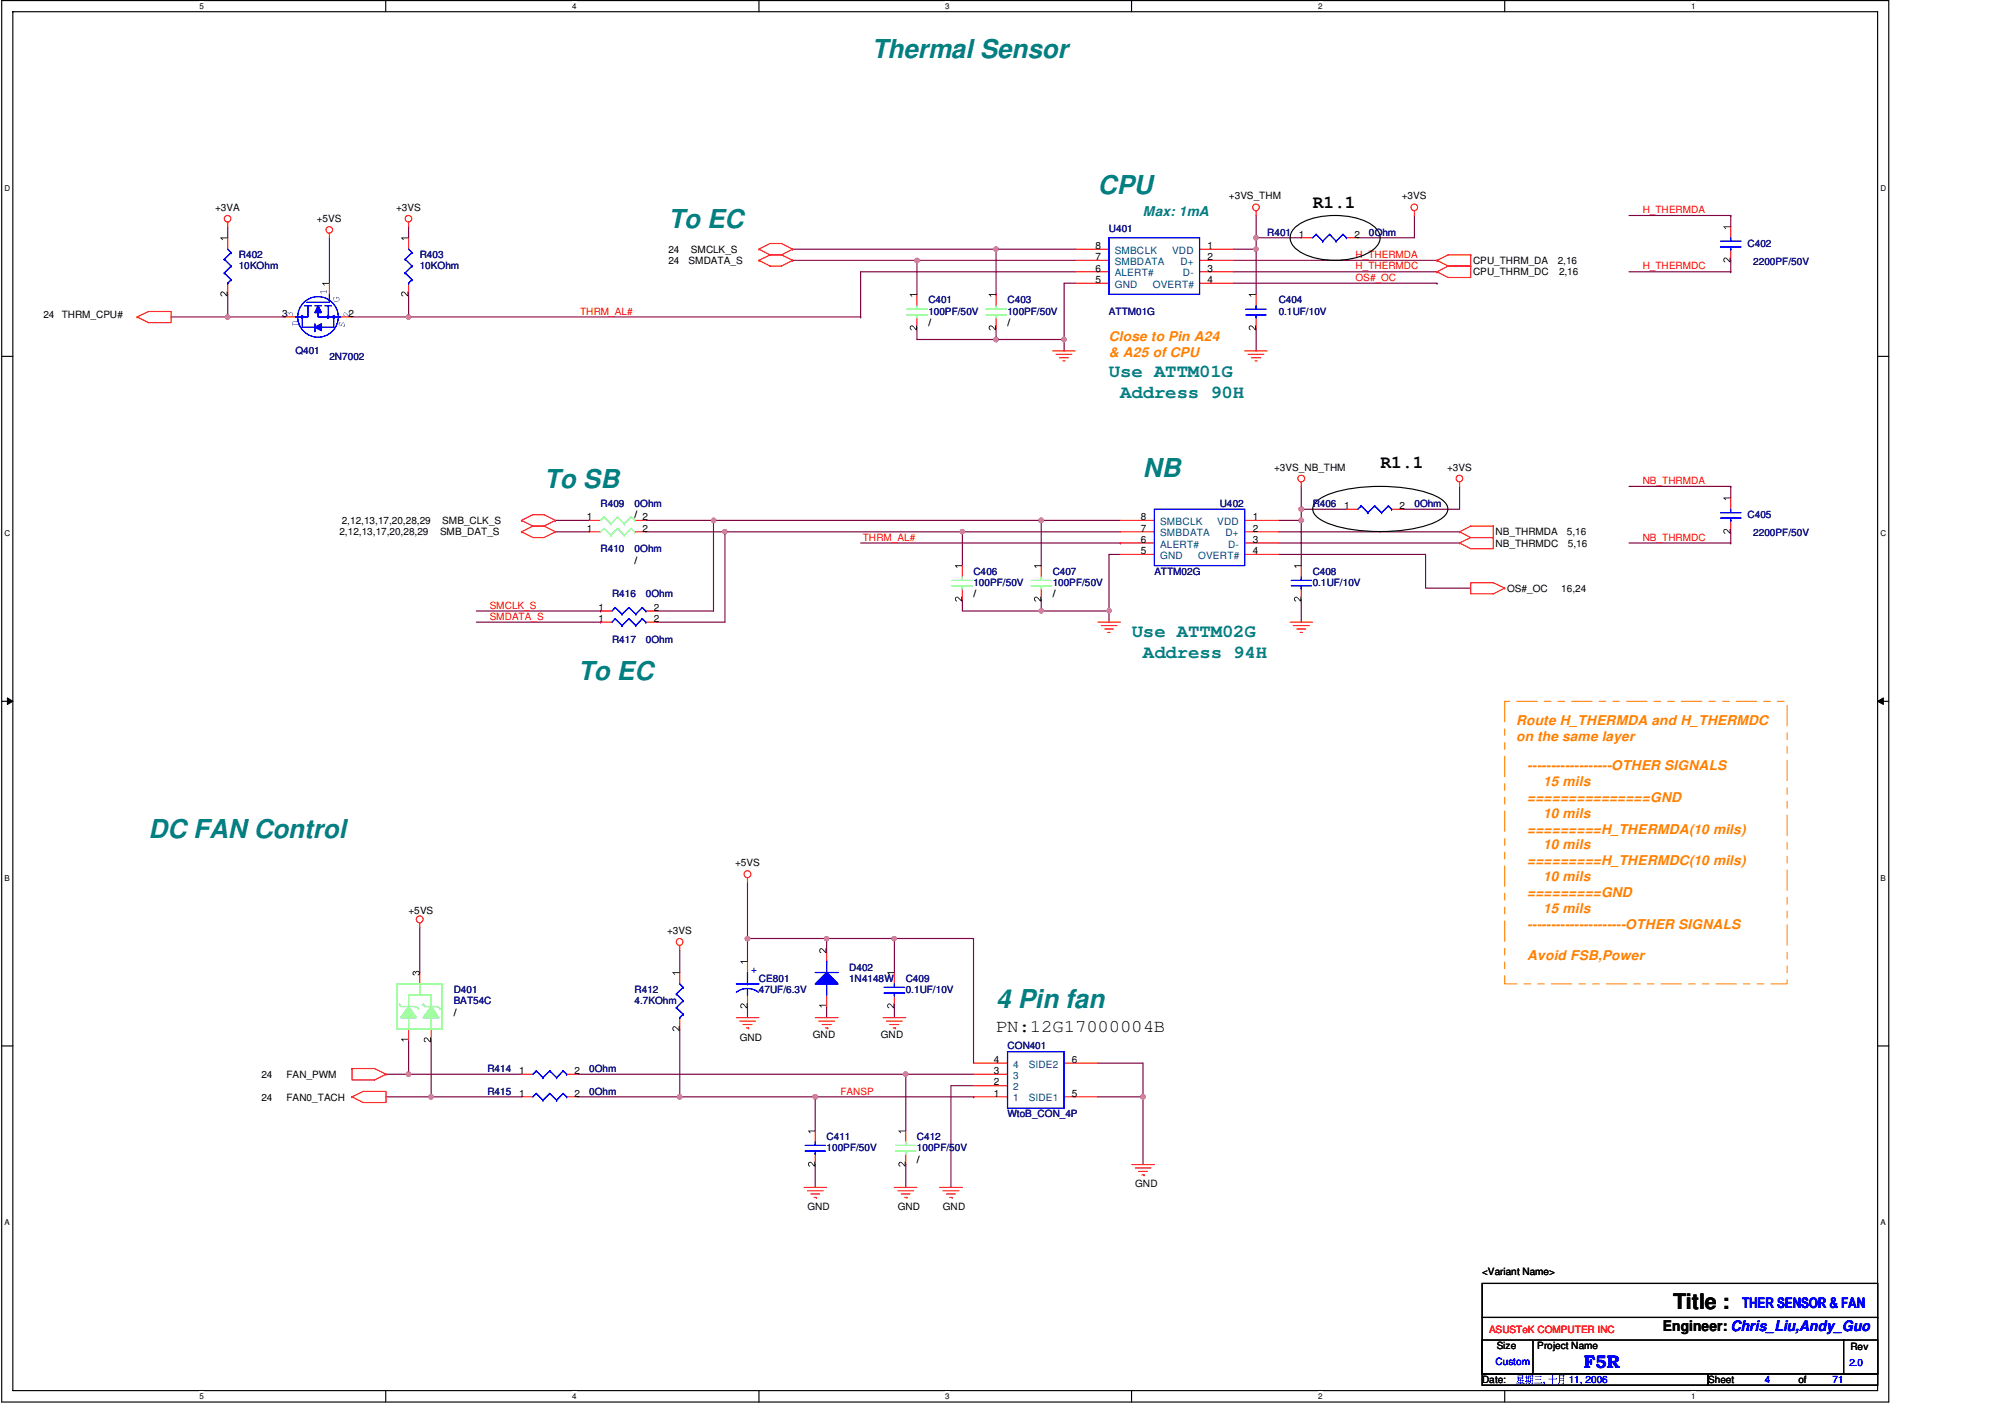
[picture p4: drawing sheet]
<svg xmlns="http://www.w3.org/2000/svg" width="297mm" height="210mm" viewBox="0 0 297 210" stroke-linecap="round" stroke-linejoin="round" font-family="sans-serif">
<defs><g id="words">
<g font-size="3.9" fill="#008080">
<text x="129.2" y="8.6">Thermal Sensor</text>
<text x="162.6" y="28.7">CPU</text>
<text x="99" y="33.7">To EC</text>
<text x="169.3" y="70.6">NB</text>
<text x="80.6" y="72.3">To SB</text>
<text x="85.6" y="100.7">To EC</text>
<text x="22" y="124.2">DC FAN Control</text>
<text x="147.6" y="149.3">4 Pin fan</text>
</g>
<text font-size="3.2" x="247.9" y="193.9">Title :</text>
<g font-size="2.7">
<text x="194.5" y="30.8">R1.1</text>
<text x="204.5" y="69.3">R1.1</text>
<text x="147.6" y="152.9">PN:12G17000004B</text>
</g>
<g font-size="2.7" fill="#008080">
<text x="164.3" y="55.9">Use ATTM01G</text>
<text x="165.9" y="58.9">Address 90H</text>
<text x="167.7" y="94.4">Use ATTM02G</text>
<text x="169.3" y="97.5">Address 94H</text>
</g>
<text font-size="2.7" fill="#00f" x="234.7" y="202.6">F5R</text>
<text font-size="2.2" x="246.3" y="197.1">Engineer: Chris_Liu,Andy_Guo</text>
<text font-size="2.2" fill="#00f" x="258.1" y="193.8">THER SENSOR &amp; FAN</text>
<text font-size="2" fill="#008080" x="169.3" y="32">Max: 1mA</text>
<g font-size="2" fill="#ff8000">
<text x="164.3" y="50.5">Close to Pin A24</text>
<text x="164.3" y="52.8">&amp; A25 of CPU</text>
<text x="224.6" y="107.4">Route H_THERMDA and H_THERMDC</text>
<text x="224.6" y="109.7">on the same layer</text>
<text x="226.3" y="114.1">------------------OTHER SIGNALS</text>
<text x="226.3" y="118.8">===============GND</text>
<text x="228.6" y="116.4">15 mils</text>
<text x="226.3" y="123.5">=========H_THERMDA(10 mils)</text>
<text x="228.6" y="121.1">10 mils</text>
<text x="228.6" y="125.8">10 mils</text>
<text x="226.3" y="128.2">=========H_THERMDC(10 mils)</text>
<text x="228.6" y="130.5">10 mils</text>
<text x="226.3" y="132.8">=========GND</text>
<text x="226.3" y="137.5">---------------------OTHER SIGNALS</text>
<text x="228.6" y="135.2">15 mils</text>
<text x="226.3" y="142.2">Avoid FSB,Power</text>
</g>
<g font-size="1.5">
<text x="182.1" y="29.5">+3VS_THM</text>
<text x="207.7" y="29.5">+3VS</text>
<text x="31.9" y="31.2">+3VA</text>
<text x="46.9" y="32.9">+5VS</text>
<text x="58.7" y="31.2">+3VS</text>
<text x="192.4" y="35.2">1</text>
<text x="200.7" y="35.2">2</text>
<text x="99" y="39.1">24</text>
<text x="99" y="37.4">24</text>
<text x="102" y="39.1">SMDATA_S</text>
<text x="102.4" y="37.4">SMCLK_S</text>
<text x="162.3" y="36.9">8</text>
<text x="162.3" y="38.6">7</text>
<text x="162.3" y="40.3">6</text>
<text x="162.3" y="41.9">5</text>
<text x="178.9" y="41.9">4</text>
<text x="178.9" y="40.3">3</text>
<text x="178.9" y="36.9">1</text>
<text x="178.9" y="38.6">2</text>
<text x="218.2" y="40.8">CPU_THRM_DC</text>
<text x="218.2" y="39.1">CPU_THRM_DA</text>
<text x="230.8" y="39.1">2,16</text>
<text x="231" y="40.8">2,16</text>
<text x="6.4" y="47.2">24</text>
<text x="9.1" y="47.2">THRM_CPU#</text>
<text x="41.8" y="46.9">3</text>
<text x="51.6" y="46.9">2</text>
<text x="137.5" y="48.3">/</text>
<text x="149.3" y="48.3">/</text>
<text x="188.8" y="69.7">+3VS_NB_THM</text>
<text x="214.4" y="69.7">+3VS</text>
<text x="50.6" y="77.6">2,12,13,17,20,28,29</text>
<text x="65.5" y="77.6">SMB_CLK_S</text>
<text x="86.9" y="77.1">1</text>
<text x="94" y="76.8">/ 2</text>
<text x="169" y="77.1">8</text>
<text x="185.6" y="77.1">1</text>
<text x="199.1" y="75.4">1</text>
<text x="207.3" y="75.4">2</text>
<text x="50.3" y="79.3">2,12,13,17,20,28,29</text>
<text x="65.2" y="79.3">SMB_DAT_S</text>
<text x="86.9" y="78.7">1</text>
<text x="94" y="83.5">/</text>
<text x="95.2" y="78.7">2</text>
<text x="169" y="78.7">7</text>
<text x="169" y="80.4">6</text>
<text x="169" y="82.1">5</text>
<text x="185.6" y="82.1">4</text>
<text x="185.6" y="80.4">3</text>
<text x="185.6" y="78.7">2</text>
<text x="221.6" y="81">NB_THRMDC</text>
<text x="221.6" y="79.3">NB_THRMDA</text>
<text x="232.1" y="79.3">5,16</text>
<text x="232.3" y="81">5,16</text>
<text x="144.2" y="88.5">/</text>
<text x="156" y="88.5">/</text>
<text x="223.3" y="87.7">OS#_OC</text>
<text x="231.3" y="87.7">16,24</text>
<text x="88.6" y="90.5">1</text>
<text x="88.6" y="92.2">1</text>
<text x="96.9" y="90.5">2</text>
<text x="96.9" y="92.2">2</text>
<text x="108.9" y="128.4">+5VS</text>
<text x="60.5" y="135.4">+5VS</text>
<text x="98.8" y="138.4">+3VS</text>
<text x="67.2" y="150.5">/</text>
<text x="109.6" y="154.1">GND</text>
<text x="120.4" y="153.8">GND</text>
<text x="130.5" y="153.8">GND</text>
<text x="38.7" y="159.6">24</text>
<text x="42.5" y="159.6">FAN_PWM</text>
<text x="76.9" y="159.1">1</text>
<text x="85.1" y="159.1">2</text>
<text x="147.2" y="157.4">4</text>
<text x="147.2" y="159.1">3</text>
<text x="147.2" y="160.8">2</text>
<text x="158.8" y="157.4">6</text>
<text x="38.7" y="163">24</text>
<text x="42.5" y="163">FAN0_TACH</text>
<text x="76.9" y="162.5">1</text>
<text x="85.1" y="162.5">2</text>
<text x="147.2" y="162.5">1</text>
<text x="158.8" y="162.5">5</text>
<text x="135.8" y="172.2">/</text>
<text x="119.6" y="179.2">GND</text>
<text x="133" y="179.2">GND</text>
<text x="139.7" y="179.2">GND</text>
<text x="168.2" y="175.9">GND</text>
<text x="219.6" y="188.9">&lt;Variant Name&gt;</text>
<text x="221.7" y="199.8">Size</text>
<text x="227.7" y="199.8">Project Name</text>
<text x="274.1" y="200">Rev</text>
<text x="219.6" y="204.9">Date:</text>
<text x="253.1" y="204.9">Sheet</text>
<text x="266.4" y="204.9">of</text>
</g>
<g font-size="1.5" fill="#000080">
<text x="164.3" y="34.4">U401</text>
<text x="187.7" y="34.9">R401</text>
<text x="202.8" y="34.9">0Ohm</text>
<text x="35.4" y="38.3">R402</text>
<text x="35.4" y="39.9">10KOhm</text>
<text x="62.2" y="38.3">R403</text>
<text x="62.2" y="39.9">10KOhm</text>
<text x="258.9" y="36.6">C402</text>
<text x="259.8" y="39.3">2200PF/50V</text>
<text x="137.5" y="45">C401</text>
<text x="137.5" y="46.7">100PF/50V</text>
<text x="149.3" y="45">C403</text>
<text x="149.3" y="46.7">100PF/50V</text>
<text x="164.3" y="46.7">ATTM01G</text>
<text x="189.4" y="45">C404</text>
<text x="189.4" y="46.7">0.1UF/10V</text>
<text x="43.8" y="52.5">Q401</text>
<text x="48.8" y="53.3">2N7002</text>
<text x="89" y="75.1">R409</text>
<text x="94" y="75.1">0Ohm</text>
<text x="180.7" y="75.1">U402</text>
<text x="194.5" y="75.1">R406</text>
<text x="209.5" y="75.1">0Ohm</text>
<text x="258.9" y="76.8">C405</text>
<text x="89" y="81.8">R410</text>
<text x="94" y="81.8">0Ohm</text>
<text x="259.8" y="79.5">2200PF/50V</text>
<text x="90.7" y="88.5">R416</text>
<text x="95.7" y="88.5">0Ohm</text>
<text x="144.2" y="85.1">C406</text>
<text x="144.2" y="86.8">100PF/50V</text>
<text x="156" y="85.1">C407</text>
<text x="156" y="86.8">100PF/50V</text>
<text x="171" y="85.1">ATTM02G</text>
<text x="194.5" y="85.1">C408</text>
<text x="194.5" y="86.8">0.1UF/10V</text>
<text x="90.7" y="95.2">R417</text>
<text x="95.7" y="95.2">0Ohm</text>
<text x="125.8" y="143.8">D402</text>
<text x="67.2" y="147.1">D401</text>
<text x="67.2" y="148.8">BAT54C</text>
<text x="94" y="147.1">R412</text>
<text x="94" y="148.8">4.7KOhm</text>
<text x="112.4" y="145.4">CE801</text>
<text x="112.4" y="147.1">47UF/6.3V</text>
<text x="125.8" y="145.4">1N4148W</text>
<text x="134.2" y="145.4">C409</text>
<text x="134.2" y="147.1">0.1UF/10V</text>
<text x="149.3" y="155.4">CON401</text>
<text x="72.2" y="158.8">R414</text>
<text x="87.3" y="158.8">0Ohm</text>
<text x="72.2" y="162.2">R415</text>
<text x="87.3" y="162.2">0Ohm</text>
<text x="149.3" y="165.5">WtoB_CON_4P</text>
<text x="122.5" y="168.9">C411</text>
<text x="122.5" y="170.5">100PF/50V</text>
<text x="135.8" y="168.9">C412</text>
<text x="135.8" y="170.5">100PF/50V</text>
</g>
<g font-size="1.5" fill="#f00">
<text x="243.4" y="31.6">H_THERMDA</text>
<text x="200.8" y="41.6">OS#_OC</text>
<text x="200.8" y="39.9">H_THERMDC</text>
<text x="200.8" y="38.2">H_THERMDA</text>
<text x="243.4" y="39.9">H_THERMDC</text>
<text x="86" y="46.6">THRM_AL#</text>
<text x="243.4" y="71.7">NB_THRMDA</text>
<text x="127.8" y="80.1">THRM_AL#</text>
<text x="243.4" y="80.1">NB_THRMDC</text>
<text x="72.6" y="90.2">SMCLK_S</text>
<text x="72.6" y="91.8">SMDATA_S</text>
<text x="124.5" y="162.1">FANSP</text>
<text x="220.6" y="197.5">ASUSTeK COMPUTER INC</text>
</g>
<g font-size="1.5" fill="#004080">
<text x="165.1" y="37.6">SMBCLK</text>
<text x="165.1" y="39.2">SMBDATA</text>
<text x="165.1" y="40.9">ALERT#</text>
<text x="173.6" y="37.6">VDD</text>
<text x="174.9" y="39.2">D+</text>
<text x="175.3" y="40.9">D-</text>
<text x="165.1" y="42.6">GND</text>
<text x="170.8" y="42.6">OVERT#</text>
<text x="171.9" y="77.8">SMBCLK</text>
<text x="180.3" y="77.8">VDD</text>
<text x="171.9" y="79.5">SMBDATA</text>
<text x="171.9" y="81.1">ALERT#</text>
<text x="171.9" y="82.8">GND</text>
<text x="177.5" y="82.8">OVERT#</text>
<text x="181.6" y="79.5">D+</text>
<text x="181.9" y="81.1">D-</text>
<text x="150.1" y="158.2">4</text>
<text x="150.1" y="159.8">3</text>
<text x="150.1" y="161.5">2</text>
<text x="152.4" y="158.2">SIDE2</text>
<text x="150.1" y="163.2">1</text>
<text x="152.4" y="163.2">SIDE1</text>
</g>
<g font-size="1.5" fill="#00f">
<text x="111.2" y="144.1">+</text>
<text x="221.6" y="202.2">Custom</text>
<text x="274" y="202.4">2.0</text>
<text x="228.6" y="204.9">,</text>
<text x="232.4" y="204.9">11, 2006</text>
<text x="261.4" y="204.9">4</text>
<text x="271.5" y="204.9">71</text>
</g>
<g font-size="1.2">
<text x="29.5" y="1.4">5</text>
<text x="84.7" y="1.4">4</text>
<text x="140" y="1.4">3</text>
<text x="195.3" y="1.4">2</text>
<text x="250.5" y="1.4">1</text>
<text x=".7" y="28.4">D</text>
<text x="278.6" y="28.4">D</text>
<text x=".7" y="79.4">C</text>
<text x="278.6" y="79.4">C</text>
<text x=".7" y="130.5">B</text>
<text x="278.6" y="130.5">B</text>
<text x=".7" y="181.5">A</text>
<text x="278.6" y="181.5">A</text>
<text x="29.5" y="207.3">5</text>
<text x="84.7" y="207.3">4</text>
<text x="140" y="207.3">3</text>
<text x="195.3" y="207.3">2</text>
<text x="250.5" y="207.3">1</text>
</g>
</g></defs>
<path d="M.3 .1h279.5v207.6h-279.5zM1.9 1.7h276.3v204.3h-276.3z" fill="none" stroke="#000" stroke-width=".17"/>
<g fill="#fff">
<path d="M29.5 .3h.7v1.3h-.7z"/>
<path d="M29.5 206.2h.7v1.4h-.7z"/>
</g>
<path d="M57.1 .1v1.6M57.1 206v1.7" fill="none" stroke="#000" stroke-width=".17"/>
<g fill="#fff">
<path d="M84.7 .3h.7v1.3h-.7z"/>
<path d="M84.7 206.2h.7v1.4h-.7z"/>
</g>
<path d="M112.4 .1v1.6M112.4 206v1.7" fill="none" stroke="#000" stroke-width=".17"/>
<g fill="#fff">
<path d="M140 .3h.7v1.3h-.7z"/>
<path d="M140 206.2h.7v1.4h-.7z"/>
</g>
<path d="M167.6 .1v1.6M167.6 206v1.7" fill="none" stroke="#000" stroke-width=".17"/>
<g fill="#fff">
<path d="M195.2 .3h.8v1.3h-.8z"/>
<path d="M195.2 206.2h.8v1.4h-.8z"/>
</g>
<path d="M222.9 .1v1.6M222.9 206v1.7" fill="none" stroke="#000" stroke-width=".17"/>
<g fill="#fff">
<path d="M250.5 .3h.7v1.3h-.7z"/>
<path d="M250.5 206.2h.7v1.4h-.7z"/>
<path d="M.6 27.3h.9v1.3h-.9z"/>
<path d="M278.6 27.3h.8v1.3h-.8z"/>
<path d="M.6 78.3h.9v1.4h-.9z"/>
<path d="M278.6 78.3h.8v1.4h-.8z"/>
</g>
<path d="M.3 52.8h1.6M278.2 52.8h1.6" fill="none" stroke="#000" stroke-width=".17"/>
<g fill="#fff">
<path d="M.6 129.4h.9v1.4h-.9z"/>
<path d="M278.6 129.4h.8v1.4h-.8z"/>
</g>
<path d="M.3 103.9h1.6M278.2 103.9h1.6" fill="none" stroke="#000" stroke-width=".17"/>
<path d="M1.1 103.4l.8 .5-.8 .5zM278.2 103.9l.8-.5v1z" fill="#000"/>
<path d="M1.1 103.4l.8 .5-.8 .5zM278.2 103.9l.8-.5v1z" fill="none" stroke="#000" stroke-width=".15"/>
<g fill="#fff">
<path d="M.6 180.4h.9v1.4h-.9z"/>
<path d="M278.6 180.4h.8v1.4h-.8z"/>
</g>
<path d="M.3 154.9h1.6M278.2 154.9h1.6" fill="none" stroke="#000" stroke-width=".17"/>
<path d="M117.4 36.9h30.2v6.7M147.6 43.6h.1M182.7 42h30.2M182.7 40.3h30.2M212.9 42h.1M212.9 40.3h.1" fill="none" stroke="#800040" stroke-width=".17"/>
<circle cx="147.5" cy="36.9" r=".32" fill="#f0f"/>
<circle cx="147.5" cy="36.9" r=".32" fill="none" stroke="#f0f" stroke-width=".17"/>
<path d="M135.8 38.6v5M147.6 36.9h11.7M182.7 36.9h3.4M186.1 31.9v3.3h6.7M186.1 36.9h.1M186.1 35.2v1.7" fill="none" stroke="#800040" stroke-width=".17"/>
<circle cx="186.1" cy="35.2" r=".33" fill="#f0f"/>
<circle cx="186.1" cy="35.2" r=".33" fill="none" stroke="#f0f" stroke-width=".17"/>
<circle cx="186.1" cy="36.9" r=".32" fill="#f0f"/>
<circle cx="186.1" cy="36.9" r=".32" fill="none" stroke="#f0f" stroke-width=".17"/>
<path d="M186.1 36.9v6.7M201.2 35.2h8.3M256.4 38.6v1.7M186.1 48.6v3.4M241.3 40.3h15.1M256.4 40.3h.1M192.8 77.1h.1M192.8 75.4v1.7" fill="none" stroke="#800040" stroke-width=".17"/>
<circle cx="192.8" cy="75.4" r=".33" fill="#f0f"/>
<circle cx="192.8" cy="75.4" r=".33" fill="none" stroke="#f0f" stroke-width=".17"/>
<circle cx="192.8" cy="77.1" r=".34" fill="#f0f"/>
<circle cx="192.8" cy="77.1" r=".34" fill="none" stroke="#f0f" stroke-width=".17"/>
<path d="M142.6 78.8v5M166 77.1h-11.7v6.7M189.4 78.8h26.8M192.8 72.1v3.3h6.7M192.8 77.1v6.7M216.2 72.1v3.3M154.3 83.8h.1M189.4 80.4h26.8M192.8 88.8v3.4" fill="none" stroke="#800040" stroke-width=".17"/>
<circle cx="154.3" cy="77.1" r=".34" fill="#f0f"/>
<circle cx="154.3" cy="77.1" r=".34" fill="none" stroke="#f0f" stroke-width=".17"/>
<path d="M182.7 38.6h30.2M212.9 38.6h.1M241.3 31.9h15.1M256.4 31.9h.1M256.4 31.9v1.7M135.8 50.3h11.8M147.6 50.3h.1M157.6 50.3v1.7M142.6 78.8h23.4M189.4 77.1h3.4" fill="none" stroke="#800040" stroke-width=".17"/>
<circle cx="147.5" cy="50.3" r=".33" fill="#f0f"/>
<circle cx="147.5" cy="50.3" r=".33" fill="none" stroke="#f0f" stroke-width=".17"/>
<path d="M95.7 78.8h11.7M107.4 78.8h.1M127.5 80.4h38.5M166 80.4h.1" fill="none" stroke="#800040" stroke-width=".17"/>
<circle cx="107.4" cy="78.8" r=".32" fill="#f0f"/>
<circle cx="107.4" cy="78.8" r=".32" fill="none" stroke="#f0f" stroke-width=".17"/>
<path d="M95.7 77.1h10M105.7 77.1h.1" fill="none" stroke="#800040" stroke-width=".17"/>
<circle cx="105.7" cy="77.1" r=".33" fill="#f0f"/>
<circle cx="105.7" cy="77.1" r=".33" fill="none" stroke="#f0f" stroke-width=".17"/>
<g fill="none" stroke="#800040" stroke-width=".17">
<path d="M33.7 33.6v1.6M60.5 33.6v1.6M33.7 43.6v3.3M52.2 46.9h8.3M60.5 46.9h.1M82.3 77.1h5M82.3 78.8h5M241.3 72.1h15.1M256.4 72.1h.1M256.4 72.1v1.6M256.4 78.8v1.6M241.3 80.4h15.1"/>
<path d="M256.4 80.4h.1"/>
</g>
<circle cx="60.5" cy="47" r=".32" fill="#f0f"/>
<circle cx="60.5" cy="47" r=".32" fill="none" stroke="#f0f" stroke-width=".17"/>
<path d="M48.8 35.2v6.8M25.4 46.9h8.3M33.7 46.9h.1M60.5 43.6v3.3" fill="none" stroke="#800040" stroke-width=".17"/>
<circle cx="33.7" cy="47" r=".32" fill="#f0f"/>
<circle cx="33.7" cy="47" r=".32" fill="none" stroke="#f0f" stroke-width=".17"/>
<path d="M117.4 38.6h41.9M135.8 38.6h.1M33.7 46.9h8.4" fill="none" stroke="#800040" stroke-width=".17"/>
<circle cx="135.9" cy="38.6" r=".33" fill="#f0f"/>
<circle cx="135.9" cy="38.6" r=".33" fill="none" stroke="#f0f" stroke-width=".17"/>
<path d="M209.5 31.9v3.3M127.5 40.3h31.8M147.6 48.6v1.7M157.6 50.3h.1M157.6 42v8.3M207.9 75.4h8.3M154.3 88.8v1.7h10M164.3 82.1h1.7" fill="none" stroke="#800040" stroke-width=".17"/>
<circle cx="157.6" cy="50.3" r=".33" fill="#f0f"/>
<circle cx="157.6" cy="50.3" r=".33" fill="none" stroke="#f0f" stroke-width=".17"/>
<path d="M135.8 48.6v1.7M147.6 50.3h10M157.6 42h1.7M164.3 90.5h.1M164.3 82.1v10.1" fill="none" stroke="#800040" stroke-width=".17"/>
<circle cx="164.3" cy="90.5" r=".32" fill="#f0f"/>
<circle cx="164.3" cy="90.5" r=".32" fill="none" stroke="#f0f" stroke-width=".17"/>
<path d="M142.6 88.8v1.7h11.7M154.3 90.5h.1" fill="none" stroke="#800040" stroke-width=".17"/>
<circle cx="154.3" cy="90.5" r=".33" fill="#f0f"/>
<circle cx="154.3" cy="90.5" r=".33" fill="none" stroke="#f0f" stroke-width=".17"/>
<path d="M122.5 139h.1M132.5 139h-21.8v3.4M57.2 162.5h6.7" fill="none" stroke="#800040" stroke-width=".17"/>
<circle cx="122.4" cy="139" r=".32" fill="#f0f"/>
<circle cx="122.4" cy="139" r=".32" fill="none" stroke="#f0f" stroke-width=".17"/>
<path d="M57.2 159.1h3.3M60.5 159.1h.1M122.5 149.1v1.6M140.9 160.8v15.1" fill="none" stroke="#800040" stroke-width=".17"/>
<circle cx="60.5" cy="159.1" r=".33" fill="#f0f"/>
<circle cx="60.5" cy="159.1" r=".33" fill="none" stroke="#f0f" stroke-width=".17"/>
<path d="M132.5 139h11.7M144.2 139h.1M100.7 152.4v10.1M63.9 162.5h13.4M169.3 162.5v10" fill="none" stroke="#800040" stroke-width=".17"/>
<circle cx="132.5" cy="139" r=".32" fill="#f0f"/>
<circle cx="132.5" cy="139" r=".32" fill="none" stroke="#f0f" stroke-width=".17"/>
<path d="M100.7 162.5h20.1M120.8 162.5h.1" fill="none" stroke="#800040" stroke-width=".17"/>
<circle cx="120.8" cy="162.5" r=".34" fill="#f0f"/>
<circle cx="120.8" cy="162.5" r=".34" fill="none" stroke="#f0f" stroke-width=".17"/>
<path d="M85.6 159.1h48.6M134.2 159.1h.1" fill="none" stroke="#800040" stroke-width=".17"/>
<circle cx="134.2" cy="159.1" r=".33" fill="#f0f"/>
<circle cx="134.2" cy="159.1" r=".33" fill="none" stroke="#f0f" stroke-width=".17"/>
<path d="M110.7 139h.1M110.7 130.7v8.3M132.5 139v5.1M144.2 139v18.5M60.5 154.1v5h16.8M134.2 159.1v8.4M120.8 172.5v3.4M134.2 172.5v3.4M140.9 160.8h3.3" fill="none" stroke="#800040" stroke-width=".17"/>
<circle cx="110.7" cy="139" r=".33" fill="#f0f"/>
<circle cx="110.7" cy="139" r=".33" fill="none" stroke="#f0f" stroke-width=".17"/>
<path d="M63.9 154.1v8.4M132.5 149.1v1.6M63.9 162.5h.1" fill="none" stroke="#800040" stroke-width=".17"/>
<circle cx="63.8" cy="162.5" r=".33" fill="#f0f"/>
<circle cx="63.8" cy="162.5" r=".33" fill="none" stroke="#f0f" stroke-width=".17"/>
<path d="M62.2 137.4v6.7M122.5 139v1.7M169.3 157.5v5M120.8 162.5v5M169.3 162.5h.1" fill="none" stroke="#800040" stroke-width=".17"/>
<circle cx="169.3" cy="162.5" r=".34" fill="#f0f"/>
<circle cx="169.3" cy="162.5" r=".34" fill="none" stroke="#f0f" stroke-width=".17"/>
<path d="M100.7 140.7v3.4M85.6 162.5h15.1M100.7 162.5h.1" fill="none" stroke="#800040" stroke-width=".17"/>
<circle cx="100.7" cy="162.5" r=".33" fill="#f0f"/>
<circle cx="100.7" cy="162.5" r=".33" fill="none" stroke="#f0f" stroke-width=".17"/>
<path d="M60.5 46.9h67M127.5 46.9h.1M127.5 40.3v6.6M142.6 78.8h.1M142.6 78.8h-35.2v13.4M154.3 77.1h-48.6v13.4h-8.4M189.4 82.1h21.8v5h6.7M110.7 149.1v1.6M120.8 162.5h23.4M144.2 162.5h.1" fill="none" stroke="#800040" stroke-width=".17"/>
<circle cx="142.5" cy="78.8" r=".32" fill="#f0f"/>
<circle cx="142.5" cy="78.8" r=".32" fill="none" stroke="#f0f" stroke-width=".17"/>
<path d="M70.6 92.2h18.4M70.6 90.5h18.4M89 90.5h.1M89 92.2h.1M97.3 92.2h10.1M134.2 159.1h10M162.6 157.5h6.7M162.6 162.5h6.7M169.3 162.5h.1" fill="none" stroke="#800040" stroke-width=".17"/>
<g fill="none" stroke="#f00" stroke-width=".17">
<path d="M33.7 32.9v.7M48.8 34.5v.7M60.5 32.9v.7M112.4 36.9h.1M112.4 38.6h.1M112.4 38.6l1.7 .8h1.7l1.6-.8M112.4 36.9l1.7-.8h1.7l1.6 .8M112.4 36.9l1.7 .9M114.1 37.8h1.7M114.1 37.8l-1.7 .8M115.8 37.8l1.6 .8M117.4 36.9h.1"/>
<path d="M117.4 38.6h.1M117.4 36.9l-1.6 .9M186.1 31.2v.7M209.5 31.2v.7M212.9 38.6h.1M212.9 38.6l1.6 .8M214.5 39.4h3.4M214.5 39.4l-1.6 .9M217.9 39.4v1.7h-3.4l-1.6-.8M217.9 39.4h.1M217.9 37.8v1.6h-3.4M217.9 37.8h.1"/>
<path d="M217.9 37.8h-3.4l-1.6 .8M20.3 46.9l1.7-.8h3.4v1.7h-3.4zM20.3 46.9h.1M156 52h3.3M156.5 52.5h2.3M157 53h1.3M157.5 53.5h.3M184.4 52h3.3M184.9 52.5h2.3M185.4 53h1.4M185.9 53.5h.4M212.9 40.3h.1"/>
<path d="M77.3 78.8h.1M77.3 77.1h.1M77.3 78.8l1.6 .8h1.7l1.7-.8M77.3 77.1l1.6-.9h1.7l1.7 .9M77.3 77.1l1.6 .8M78.9 77.9h1.7M78.9 77.9l-1.6 .9M80.6 77.9l1.7 .9M82.3 78.8h.1M82.3 77.1h.1M82.3 77.1l-1.7 .8M192.8 71.4v.7"/>
<path d="M216.2 78.8h.1M216.2 78.8l1.7 .8M216.2 71.4v.7M217.9 79.6h3.3M217.9 79.6l-1.7 .8M221.2 79.6v1.7h-3.3l-1.7-.9M221.2 79.6h.1M221.2 77.9v1.7h-3.3M221.2 77.9h.1M221.2 77.9h-3.3l-1.7 .9M162.6 92.2h3.4M163.1 92.7h2.4"/>
<path d="M163.7 93.2h1.3M164.1 93.7h.4M191.1 92.2h3.4M191.6 92.7h2.4M192.1 93.2h1.4M192.6 93.7h.4M216.2 80.4h.1M217.9 86.3h3.3l1.7 .8-1.7 .9h-3.3zM222.9 87.1h.1M62.2 136.7v.7M110.7 130v.7M52.2 158.3v1.7h3.3l1.7-.9"/>
<path d="M52.2 158.3h.1M52.2 158.3h3.3l1.7 .8M57.2 159.1h.1M100.7 140v.7M109.1 150.7h3.3M109.6 151.3h2.3M110.1 151.8h1.3M110.6 152.3h.3M110.9 152.3h.1M120.8 150.7h3.4M121.3 151.3h2.4M121.8 151.8h1.3"/>
<path d="M122.3 152.3h.3M122.6 152.3h.1M130.8 150.7h3.4M131.3 151.3h2.4M131.8 151.8h1.4M132.3 152.3h.4M132.7 152.3h.1M52.2 162.5l1.6-.8h3.4v1.6h-3.4zM52.2 162.5h.1M119.1 175.9h3.4M119.6 176.4h2.4M120.1 176.9h1.4"/>
<path d="M120.6 177.4h.3M120.9 177.4h.1M132.5 175.9h3.3M133 176.4h2.3M133.5 176.9h1.3M134 177.4h.4M134.4 177.4h.1M139.2 175.9h3.4M139.7 176.4h2.4M140.2 176.9h1.4M140.7 177.4h.4M141.1 177.4h.1"/>
<path d="M167.7 172.5h3.3M168.2 173h2.3M168.7 173.5h1.3M169.2 174h.3M169.5 174h.1"/>
<circle cx="33.7" cy="32.4" r=".49"/>
<circle cx="48.8" cy="34.1" r=".49"/>
<circle cx="60.5" cy="32.4" r=".49"/>
<circle cx="186.1" cy="30.7" r=".49"/>
<circle cx="209.5" cy="30.7" r=".49"/>
<circle cx="192.8" cy="70.9" r=".5"/>
<circle cx="216.2" cy="70.9" r=".49"/>
<circle cx="62.2" cy="136.2" r=".51"/>
<circle cx="100.7" cy="139.5" r=".5"/>
<circle cx="110.7" cy="129.5" r=".51"/>
</g>
<path d="M219.6 190.1h58.6v13.4h-58.6zM219.6 198.5h7.5v5h-7.5zM219.6 195.2h58.6M227.3 198.5h45.8M273.1 198.5h5.1v5h-5.1zM273.1 198.5h.1M278.2 195.2h.1M219.6 203.5h33.5v1.7h-33.5zM253.1 203.5h25.1v1.7h-25.1z" fill="none" stroke="#000" stroke-width=".17"/>
<g fill="#00f">
<path d="M224.9 203.8h.7zM224.9 204h.7zM224.9 204.2l.7 .1zM224.8 203.8l.1 .5v-.5zM225.6 203.8v.5l.1-.5zM225 204.3l-.3 .5 .4-.4zM224.9 204.5l.9 .1-.2-.2v.1zM224.9 204.7v.1h.8l-.1-.2-.1 .1zM225.2 204.3l.1 .7v-.7zM224.6 205l.1 .1 1.2-.1-.1-.1-.1 .1z"/>
<path d="M226.1 204.2h.4zM226.1 204.4l.4 .1zM226.7 203.8h.4zM226.7 204.1l.4 .1zM226.7 204.5h.4zM226 204h.7l-.1-.1zM226.1 203.8l.1 .9v-.9zM226.4 203.8l.1 .9 .1-.9zM225.9 204.6l.1 .1h.6v-.1zM226.2 204.8l-.3 .3 .4-.3zM226.4 204.8l.1 .2zM226.7 203.8a1.77 1.77 0 0 1-.2 1.3l.3-.5v-.8zM227.1 203.8v1.1h-.2l.1 .2 .1-.1 .1-1.2z"/>
<path d="M227.4 203.9h1l-.1-.1-.1 .1zM227.5 204.3v.1h.8l-.1-.1h-.1zM227.3 204.9h1.2l-.1-.1-.1 .1z"/>
<path d="M229.4 204.3h1.3l-.2-.1v.1zM230 203.7v1.4l.1-1.3z"/>
<path d="M231.1 203.8h.6zM231.1 204.1l.6 .1zM231.1 204.5h.6zM231 203.8v.8l-.2 .5 .2-.2 .1-.5v-.6zM231.6 203.8v1.2l-.2-.1 .2 .2 .1-.1v-1.1l.1-.1z"/>
</g>
<path d="M219.6 190.1h58.6v13.4h-58.6zM219.6 198.5h7.5v5h-7.5zM219.6 195.2h58.6M227.3 198.5h45.8M273.1 198.5h5.1v5h-5.1zM273.1 198.5h.1M278.2 195.2h.1M219.6 203.5h33.5v1.7h-33.5zM253.1 203.5h25.1v1.7h-25.1z" fill="none" stroke="#000" stroke-width=".17"/>
<g fill="#00f">
<path d="M224.9 203.8h.7zM224.9 204h.7zM224.9 204.2l.7 .1zM224.8 203.8l.1 .5v-.5zM225.6 203.8v.5l.1-.5zM225 204.3l-.3 .5 .4-.4zM224.9 204.5l.9 .1-.2-.2v.1zM224.9 204.7v.1h.8l-.1-.2-.1 .1zM225.2 204.3l.1 .7v-.7zM224.6 205l.1 .1 1.2-.1-.1-.1-.1 .1z"/>
<path d="M226.1 204.2h.4zM226.1 204.4l.4 .1zM226.7 203.8h.4zM226.7 204.1l.4 .1zM226.7 204.5h.4zM226 204h.7l-.1-.1zM226.1 203.8l.1 .9v-.9zM226.4 203.8l.1 .9 .1-.9zM225.9 204.6l.1 .1h.6v-.1zM226.2 204.8l-.3 .3 .4-.3zM226.4 204.8l.1 .2zM226.7 203.8a1.77 1.77 0 0 1-.2 1.3l.3-.5v-.8zM227.1 203.8v1.1h-.2l.1 .2 .1-.1 .1-1.2z"/>
<path d="M227.4 203.9h1l-.1-.1-.1 .1zM227.5 204.3v.1h.8l-.1-.1h-.1zM227.3 204.9h1.2l-.1-.1-.1 .1z"/>
<path d="M229.4 204.3h1.3l-.2-.1v.1zM230 203.7v1.4l.1-1.3z"/>
<path d="M231.1 203.8h.6zM231.1 204.1l.6 .1zM231.1 204.5h.6zM231 203.8v.8l-.2 .5 .2-.2 .1-.5v-.6zM231.6 203.8v1.2l-.2-.1 .2 .2 .1-.1v-1.1l.1-.1z"/>
</g>
<path d="M219.6 190.1h58.6v13.4h-58.6zM219.6 198.5h7.5v5h-7.5zM219.6 195.2h58.6M227.3 198.5h45.8M273.1 198.5h5.1v5h-5.1zM273.1 198.5h.1M278.2 195.2h.1M219.6 203.5h33.5v1.7h-33.5zM253.1 203.5h25.1v1.7h-25.1z" fill="none" stroke="#000" stroke-width=".17"/>
<g fill="#00f">
<path d="M224.9 203.8h.7zM224.9 204h.7zM224.9 204.2l.7 .1zM224.8 203.8l.1 .5v-.5zM225.6 203.8v.5l.1-.5zM225 204.3l-.3 .5 .4-.4zM224.9 204.5l.9 .1-.2-.2v.1zM224.9 204.7v.1h.8l-.1-.2-.1 .1zM225.2 204.3l.1 .7v-.7zM224.6 205l.1 .1 1.2-.1-.1-.1-.1 .1z"/>
<path d="M226.1 204.2h.4zM226.1 204.4l.4 .1zM226.7 203.8h.4zM226.7 204.1l.4 .1zM226.7 204.5h.4zM226 204h.7l-.1-.1zM226.1 203.8l.1 .9v-.9zM226.4 203.8l.1 .9 .1-.9zM225.9 204.6l.1 .1h.6v-.1zM226.2 204.8l-.3 .3 .4-.3zM226.4 204.8l.1 .2zM226.7 203.8a1.77 1.77 0 0 1-.2 1.3l.3-.5v-.8zM227.1 203.8v1.1h-.2l.1 .2 .1-.1 .1-1.2z"/>
<path d="M227.4 203.9h1l-.1-.1-.1 .1zM227.5 204.3v.1h.8l-.1-.1h-.1zM227.3 204.9h1.2l-.1-.1-.1 .1z"/>
<path d="M229.4 204.3h1.3l-.2-.1v.1zM230 203.7v1.4l.1-1.3z"/>
<path d="M231.1 203.8h.6zM231.1 204.1l.6 .1zM231.1 204.5h.6zM231 203.8v.8l-.2 .5 .2-.2 .1-.5v-.6zM231.6 203.8v1.2l-.2-.1 .2 .2 .1-.1v-1.1l.1-.1z"/>
</g>
<path d="M222.9 103.9h41.8v41.9h-41.8z" fill="none" stroke="#ff8000" stroke-width=".15" stroke-dasharray="3 1 1 1 1 1"/>
<path d="M192 33.5a10.7 10.7 0 0 1 8.1-1.4 6.7 6.7 0 0 1 3.9 2 1.93 1.93 0 0 1-.4 2.8 10.7 10.7 0 0 1-9.2 1.2 4.9 4.9 0 0 1-3.2-2.3 2.03 2.03 0 0 1 .8-2.3zM194.9 74.4a9.7 9.7 0 0 1 5.3-2 26.2 26.2 0 0 1 11.8 .8 4.1 4.1 0 0 1 2.4 1.7 1.56 1.56 0 0 1-.8 1.9 13.9 13.9 0 0 1-6.2 1.8 24.9 24.9 0 0 1-10.5-1 4 4 0 0 1-2.3-1.7l-.1-.5 .1-.5z" fill="none" stroke="#000" stroke-width=".17"/>
<path d="M147.6 43.6v1.7M147.6 46.9v1.7M192.8 83.8v1.7M192.8 87.1v1.7M122.5 140.7v1.7M122.5 147.4v1.7" fill="none" stroke="#f00" stroke-width=".17"/>
<path d="M146.5 43.6h1v.1h-.8l.2 .2h-.1zM146.6 48.3a.62 .62 0 0 1 .8 .5v-.6h.1v.7l-.2-.1a.51 .51 0 0 0-.6-.4l-.1 .2 .2 .3-.3-.2zM191.7 83.7h1.1v.2h-.9l.2 .2h-.1zM191.8 88.5a.59 .59 0 0 1 .8 .4l.1-.5h.1v.7l-.3-.1-.3-.4a.23 .23 0 0 0-.4 .1 .23 .23 0 0 0 .2 .3v.1a.37 .37 0 0 1-.3-.2 .37 .37 0 0 1 .1-.4zM121.4 148.8h1v.2h-.8l.1 .2h-.1zM121.5 140.5a.71 .71 0 0 1 .8 .5v-.5h.1v.7l-.6-.5a.21 .21 0 0 0-.3 .1 .21 .21 0 0 0 .2 .3v.1h-.2l-.1-.2z" fill="#000"/>
<path d="M146.1 45.8h3M146.1 46.7h3M147.6 46.9h.1M147.6 45.3v.5M147.6 46.7v.2" fill="none" stroke="#80ff80" stroke-width=".17"/>
<path d="M191.3 86h3M191.3 86.8h3M192.8 87.1h.1M192.8 85.5v.5M192.8 86.8v.3" fill="none" stroke="#00f" stroke-width=".17"/>
<path d="M122.5 144.1l1.7 1.7h-3.4z" fill="#00f"/>
<path d="M120.8 144.1h3.4M122.5 144.1l1.7 1.7h-3.4zM122.5 142.4h.1M122.5 142.4v1.7M122.5 145.8v1.6" fill="none" stroke="#00f" stroke-width=".17"/>
<path d="M122.5 144.1l1.7 1.7h-3.4z" fill="#00f"/>
<g fill="none" stroke="#00f" stroke-width=".17">
<path d="M164.3 35.2h13.4v8.4h-13.4zM44.8 46.9v1.6h4.6v-1.6M45.1 45.3h1M45.6 45.3v1.6h-1.8M46.6 49h.1M46.6 45.3h1M46.6 48v1M47.1 45.3v1.6h1.5M48.1 45.3h1M48.6 45.3v1.6h1.9M48.8 43.6v1.2h-3.3M120.8 144.1h3.4"/>
<path d="M122.5 144.1l1.7 1.7h-3.4zM122.5 142.4h.1M122.5 142.4v1.7M122.5 145.8v1.6"/>
<circle cx="47.1" cy="46.9" r="3"/>
</g>
<path d="M159.3 36.9h5M159.3 38.6h5M177.7 36.9h5M177.7 38.6h5M42.1 46.9h1.7M48.8 42v1.6M50.5 46.9h1.7M159.3 40.3h5M159.3 42h5M177.7 40.3h5M177.7 42h5" fill="none" stroke="#f00" stroke-width=".17"/>
<path d="M47.7 41.9h1.1v.1h-.8l.1 .3h-.1z" fill="#000"/>
<path d="M44.7 46.8h.1l.1 .1-.1 .2-.2-.2z" fill-rule="evenodd" fill="#00f"/>
<path d="M44.7 46.8h.1l.1 .1-.1 .2-.2-.2z" fill="none" stroke="#00f" stroke-width=".17"/>
<circle cx="48.6" cy="46.9" r=".16" fill="#00f"/>
<circle cx="48.6" cy="46.9" r=".16" fill="none" stroke="#00f" stroke-width=".17"/>
<circle cx="49.4" cy="46.9" r=".17" fill="#00f"/>
<circle cx="49.4" cy="46.9" r=".17" fill="none" stroke="#00f" stroke-width=".17"/>
<path d="M46.6 48.5l1-.5v1z" fill="#00f"/>
<path d="M46.6 48.5l1-.5v1z" fill="none" stroke="#00f" stroke-width=".17"/>
<path d="M47.1 45.3l.5 1h-1z" fill="#00f"/>
<path d="M47.1 45.3l.5 1h-1z" fill="none" stroke="#00f" stroke-width=".17"/>
<g fill="#00f">
<path d="M49.4 44.1h.2a.33 .33 0 0 0-.2 .4 .33 .33 0 0 0 .5 .2 .38 .38 0 0 0 .3-.6h-.3l-.1 .2 .1-.3v.1h.3a.43 .43 0 0 1-.3 .6 .43 .43 0 0 1-.5-.6z"/>
<path d="M50.2 47.8h.3a.22 .22 0 0 0-.3 .3 .22 .22 0 0 0 .3 .1l.1-.1a.28 .28 0 0 1 .4-.3 .28 .28 0 0 1 0 .5h.1h-.3a.23 .23 0 0 0 .2-.3 .23 .23 0 0 0-.3 0 .27 .27 0 0 1-.3 .3 .27 .27 0 0 1-.2-.5z"/>
<path d="M42.5 46.4l.1 .4a.22 .22 0 0 1-.1-.4 .22 .22 0 0 1 .4 .1 .27 .27 0 0 1 .4-.1 .27 .27 0 0 1 0 .4 .27 .27 0 0 0 0-.5 .27 .27 0 0 0-.4 .3h-.1a.18 .18 0 0 0 0-.2 .18 .18 0 0 0-.3 0z"/>
<path d="M50.9 46.4a.2 .2 0 0 0 0 .2 .2 .2 0 0 0 .2 .1 .24 .24 0 0 1-.3-.1 .24 .24 0 0 1 .2-.3 .24 .24 0 0 1 .3 .1l.4 .4v-.4l-.1-.1h.2v.5l-.6-.4z"/>
<path d="M47.5 43.2h.8l.1-.2v.4l-.1-.2h-.8l.1 .3z"/>
<path d="M43.3 47.8v.4l.1-.1h.8v.1v-.3a.55 .55 0 0 0-.9-.1zM43.4 47.7l.3-.1a.37 .37 0 0 1 .4 .1 .37 .37 0 0 1 .1 .4h-.8z"/>
</g>
<g fill="none" stroke="#00f" stroke-width=".17">
<path d="M44.8 46.9v1.6h4.6v-1.6M45.1 45.3h1M45.6 45.3v1.6h-1.8M46.6 49h.1M46.6 45.3h1M46.6 48v1M47.1 45.3v1.6h1.5M48.1 45.3h1M48.6 45.3v1.6h1.9M48.8 43.6v1.2h-3.3"/>
<circle cx="47.1" cy="46.9" r="3"/>
</g>
<path d="M44.7 46.8h.1l.1 .1-.1 .2-.2-.2z" fill-rule="evenodd" fill="#00f"/>
<path d="M44.7 46.8h.1l.1 .1-.1 .2-.2-.2z" fill="none" stroke="#00f" stroke-width=".17"/>
<circle cx="48.6" cy="46.9" r=".16" fill="#00f"/>
<circle cx="48.6" cy="46.9" r=".16" fill="none" stroke="#00f" stroke-width=".17"/>
<circle cx="49.4" cy="46.9" r=".17" fill="#00f"/>
<circle cx="49.4" cy="46.9" r=".17" fill="none" stroke="#00f" stroke-width=".17"/>
<path d="M46.6 48.5l1-.5v1z" fill="#00f"/>
<path d="M46.6 48.5l1-.5v1z" fill="none" stroke="#00f" stroke-width=".17"/>
<path d="M47.1 45.3l.5 1h-1z" fill="#00f"/>
<path d="M47.1 45.3l.5 1h-1z" fill="none" stroke="#00f" stroke-width=".17"/>
<g fill="#00f">
<path d="M49.4 44.1h.2a.33 .33 0 0 0-.2 .4 .33 .33 0 0 0 .5 .2 .38 .38 0 0 0 .3-.6h-.3l-.1 .2 .1-.3v.1h.3a.43 .43 0 0 1-.3 .6 .43 .43 0 0 1-.5-.6z"/>
<path d="M50.2 47.8h.3a.22 .22 0 0 0-.3 .3 .22 .22 0 0 0 .3 .1l.1-.1a.28 .28 0 0 1 .4-.3 .28 .28 0 0 1 0 .5h.1h-.3a.23 .23 0 0 0 .2-.3 .23 .23 0 0 0-.3 0 .27 .27 0 0 1-.3 .3 .27 .27 0 0 1-.2-.5z"/>
<path d="M42.5 46.4l.1 .4a.22 .22 0 0 1-.1-.4 .22 .22 0 0 1 .4 .1 .27 .27 0 0 1 .4-.1 .27 .27 0 0 1 0 .4 .27 .27 0 0 0 0-.5 .27 .27 0 0 0-.4 .3h-.1a.18 .18 0 0 0 0-.2 .18 .18 0 0 0-.3 0z"/>
<path d="M50.9 46.4a.2 .2 0 0 0 0 .2 .2 .2 0 0 0 .2 .1 .24 .24 0 0 1-.3-.1 .24 .24 0 0 1 .2-.3 .24 .24 0 0 1 .3 .1l.4 .4v-.4l-.1-.1h.2v.5l-.6-.4z"/>
<path d="M47.5 43.2h.8l.1-.2v.4l-.1-.2h-.8l.1 .3z"/>
<path d="M43.3 47.8v.4l.1-.1h.8v.1v-.3a.55 .55 0 0 0-.9-.1zM43.4 47.7l.3-.1a.37 .37 0 0 1 .4 .1 .37 .37 0 0 1 .1 .4h-.8z"/>
</g>
<g fill="none" stroke="#f00" stroke-width=".17">
<path d="M60.5 35.2v1.7M192.8 35.2h1.7M199.5 35.2h1.7M60.5 42v1.6M135.8 43.6v1.7M135.8 46.9v1.7M87.3 77.1h1.7M94 77.1h1.7M166 77.1h5M166 78.8h5M184.4 77.1h5M184.4 78.8h5"/>
<path d="M256.4 73.7v1.7M256.4 77.1v1.7M89 90.5h1.7M95.7 90.5h1.6M166 80.4h5M166 82.1h5M184.4 80.4h5M184.4 82.1h5M60.5 152.4v1.7M62.2 144.1v1.7M63.9 152.4v1.7M77.3 159.1h1.6"/>
<path d="M83.9 159.1h1.7M110.7 142.4v1.7M110.7 147.4v1.7M144.2 159.1h5.1M144.2 157.5h5.1M157.6 157.5h5M77.3 162.5h1.6M83.9 162.5h1.7M120.8 167.5v1.7M120.8 170.9v1.6M144.2 162.5h5.1M144.2 160.8h5.1"/>
<path d="M157.6 162.5h5"/>
</g>
<g fill="#000">
<path d="M59.4 35.2h1.1v.1h-.8l.1 .3h-.1zM59.5 43.3a.55 .55 0 0 1 .8 .4h.1v-.5h.1v.7l-.6-.5a.21 .21 0 0 0-.3 .1 .21 .21 0 0 0 .1 .3v.1h-.1l-.1-.2zM134.8 43.6h1v.1h-.8l.2 .2h-.2zM134.9 48.3a.52 .52 0 0 1 .7 .4l.1 .1v-.6h.1v.7l-.2-.1a.49 .49 0 0 0-.6-.4l-.1 .3 .2 .2-.3-.2zM255.3 73.7h1.1v.1h-.8l.1 .3h-.1zM255.4 78.4a.62 .62 0 0 1 .8 .5v-.5h.2v.7l-.6-.6a.23 .23 0 0 0-.4 .1 .23 .23 0 0 0 .2 .4v.1l-.3-.3zM59.4 153.9h1.1v.1h-.8l.1 .3h-.1zM61.2 144l.2-.1 .2 .1a.32 .32 0 0 1 .6 0 .32 .32 0 0 1-.3 .5v-.1a.2 .2 0 0 0 .2-.3 .2 .2 0 0 0-.3-.1 .2 .2 0 0 0-.1 .2h-.2a.15 .15 0 0 0-.1-.2 .15 .15 0 0 0-.1 .1l.1 .4-.2-.1zM63 153.7a.82 .82 0 0 1 .7 .5v-.5h.1v.7h-.1l-.5-.5a.22 .22 0 0 0-.3 .1 .22 .22 0 0 0 .2 .3v.1h-.1l-.2-.2v-.3zM109.7 142.4h1v.1h-.8l.2 .2h-.2zM109.9 148.7a.79 .79 0 0 1 .7 .5v-.6h.1v.8l-.2-.1a.51 .51 0 0 0-.6-.5l-.1 .3 .2 .3a.36 .36 0 0 1-.3-.3 .36 .36 0 0 1 .2-.4zM119.7 167.5h1.1v.1h-.9l.2 .3h-.1z"/>
<path d="M119.9 172.1a.82 .82 0 0 1 .7 .5v-.5h.2v.7a.72 .72 0 0 1-.6-.5 .22 .22 0 0 0-.4 .1 .22 .22 0 0 0 .2 .3v.1h-.1l-.2-.2v-.3z"/>
</g>
<g fill="none" stroke="#00f" stroke-width=".17">
<path d="M60 38.4h.1M60 38.4l1 1M60.5 36.9l.5 .5M61 37.4h.1M61 39.4h.1M61 39.4l-1 1M61 37.4l-1 1M195 34.7h.1M195 34.7l1 1M195 34.7l-.5 .5M196 35.7h.1M197 34.7h.1"/>
<path d="M197 34.7l.9 1M197 34.7l-1 1M197.9 35.7h.1M199 34.7h.1M199 34.7l.5 .5M199 34.7l-1.1 1M199.5 35.2h.1M60 40.4h.1M60 40.4l1 1M60.5 42h.1M61 41.4h.1M61 41.4l-.5 .6"/>
<path d="M171 75.4h13.4v8.4h-13.4zM254.9 75.9h3M254.9 76.8h3M256.4 77.1h.1M256.4 75.4v.5M256.4 76.8v.3M91.1 90h.1M91.1 90l1.1 1M91.1 90l-.4 .5M92.2 91h.1M93.2 90h.1M93.2 90l1 1"/>
<path d="M93.2 90l-1 1M94.2 91h.1M95.2 90h.1M95.2 90l.5 .5M95.2 90l-1 1M95.7 90.5h.1M79.5 158.6h.1M79.5 158.6l.9 1M79.5 158.6l-.6 .5M80.4 159.6h.1M81.4 158.6h.1M81.4 158.6l1.1 1"/>
<path d="M81.4 158.6l-1 1M82.5 159.6h.1M83.4 158.6h.1M83.4 158.6l.5 .5M83.4 158.6l-.9 1M83.9 159.1h.1M109.1 145.8h3.3M110.7 146.4a2.47 2.47 0 0 1 1.6 .6M110.7 146.4l-1 .2-.6 .4M110.7 145.8h.1M110.7 144.1v1.7M110.7 146.4v1"/>
<path d="M149.3 155.8h8.3v8.4h-8.3zM79.5 162h.1M79.5 162l.9 1M79.5 162l-.6 .5M80.4 163h.1M81.4 162h.1M81.4 162l1.1 1M81.4 162l-1 1M82.5 163h.1M83.4 162h.1M83.4 162l.5 .5M83.4 162l-.9 1"/>
<path d="M83.9 162.5h.1M119.3 169.7h3M119.3 170.5h3M120.8 170.9h.1M120.8 169.2v.5M120.8 170.5v.4"/>
</g>
<g fill="none" stroke="#80ff80" stroke-width=".17">
<path d="M134.4 45.8h3M134.4 46.7h3M135.8 46.9h.1M135.8 45.3v.5M135.8 46.7v.2M89.5 76.6h.1M89.5 76.6l1 1M89.5 76.6l-.5 .5M90.5 77.6h.1M91.5 76.6h.1M91.5 76.6l1 1M91.5 76.6l-1 1"/>
<path d="M92.5 77.6h.1M93.5 76.6h.1M93.5 76.6l.5 .5M93.5 76.6l-1 1M94 77.1h.1M62.9 149.1h2M63.9 150.7h.1M63.9 150.7v1.7"/>
</g>
<path d="M63.9 149.1l1.1 1.6h-2.3z" fill="#80ff80"/>
<path d="M63.9 149.1l1.1 1.6h-2.3z" fill="none" stroke="#80ff80" stroke-width=".17"/>
<path d="M60.5 149.1l1.2 1.6h-2.4z" fill="#80ff80"/>
<g fill="none" stroke="#80ff80" stroke-width=".17">
<path d="M58.8 145.8h6.7v6.6h-6.7zM59.2 148.8h.1M59.2 148.8l.1 .3h2.2l.5 .3M60.5 149.1l1.2 1.6h-2.4zM60.5 149.1v-1.7h3.4v1.7M60.5 150.7v1.7M62 149.4h.1M62.2 145.8v1.6M62.7 148.8h.1M62.7 148.8l.3 .3M62.9 149.1h2l.3 .3M63.9 150.7h.1"/>
<path d="M63.9 150.7v1.7M65.2 149.4h.1"/>
</g>
<path d="M63.9 149.1l1.1 1.6h-2.3z" fill="#80ff80"/>
<path d="M63.9 149.1l1.1 1.6h-2.3z" fill="none" stroke="#80ff80" stroke-width=".17"/>
<path d="M60.5 149.1l1.2 1.6h-2.4z" fill="#80ff80"/>
<g fill="none" stroke="#80ff80" stroke-width=".17">
<path d="M89.5 78.3h.1M89.5 78.3l1 1M89.5 78.3l-.5 .5M90.5 79.3h.1M91.5 78.3h.1M91.5 78.3l1 1M91.5 78.3l-1 1M92.5 79.3h.1M93.5 78.3h.1M93.5 78.3l.5 .5M93.5 78.3l-1 1M94 78.8h.1"/>
<path d="M141.1 86h3M141.1 86.8h3M142.6 87.1h.1M142.6 85.5v.5M142.6 86.8v.3M152.8 86h3M152.8 86.8h3M154.3 87.1h.1M154.3 85.5v.5M154.3 86.8v.3M58.8 145.8h6.7v6.6h-6.7zM59.2 148.8h.1"/>
<path d="M59.2 148.8l.1 .3h2.2l.5 .3M60.5 149.1l1.2 1.6h-2.4zM60.5 149.1v-1.7h3.4v1.7M60.5 150.7v1.7M62 149.4h.1M62.2 145.8v1.6M62.7 148.8h.1M62.7 148.8l.3 .3M64.9 149.1l.3 .3M65.2 149.4h.1M132.7 169.7h3M132.7 170.5h3"/>
<path d="M134.2 170.9h.1M134.2 169.2v.5M134.2 170.5v.4"/>
</g>
<g fill="none" stroke="#f00" stroke-width=".17">
<path d="M33.7 35.2v1.7M256.4 33.6v1.6M256.4 36.9v1.7M33.7 42v1.6M186.1 43.6v1.7M186.1 46.9v1.7M87.3 78.8h1.7M94 78.8h1.7M199.5 75.4h1.7M206.2 75.4h1.7M89 92.2h1.7M95.7 92.2h1.6"/>
<path d="M142.6 83.8v1.7M142.6 87.1v1.7M154.3 83.8v1.7M154.3 87.1v1.7M100.7 144.1v1.7M100.7 150.7v1.7M132.5 144.1v1.7M132.5 147.4v1.7M134.2 167.5v1.7M134.2 170.9v1.6"/>
</g>
<g fill="none" stroke="#00f" stroke-width=".17">
<path d="M33.2 38.4h.1M33.2 38.4l1 1M33.7 36.9l.5 .5M34.2 37.4h.1M34.2 39.4h.1M34.2 39.4l-1 1M34.2 37.4l-1 1M254.9 35.7h3M254.9 36.6h3M256.4 36.9h.1M256.4 35.2v.5M256.4 36.6v.3"/>
<path d="M33.2 40.4h.1M33.2 40.4l1 1M33.7 42h.1M34.2 41.4h.1M34.2 41.4l-.5 .6M184.6 45.8h3M184.6 46.7h3M186.1 46.9h.1M186.1 45.3v.5M186.1 46.7v.2M201.7 74.9h.1M201.7 74.9l.9 1"/>
<path d="M201.7 74.9l-.5 .5M202.6 75.9h.1M203.7 74.9h.1M203.7 74.9l1 1M203.7 74.9l-1.1 1M204.7 75.9h.1M205.7 74.9h.1M205.7 74.9l.5 .5M205.7 74.9l-1 1M206.2 75.4h.1M91.1 91.7h.1M91.1 91.7l1.1 1"/>
<path d="M91.1 91.7l-.4 .5M92.2 92.7h.1M93.2 91.7h.1M93.2 91.7l1 1M93.2 91.7l-1 1M94.2 92.7h.1M95.2 91.7h.1M95.2 91.7l.5 .5M95.2 91.7l-1 1M95.7 92.2h.1M100.2 149.3h.1M100.2 147.2h.1"/>
<path d="M100.2 149.3l1 .9M100.2 147.2l1 1.1M100.7 150.7h.1M100.7 145.8l.5 .5M101.2 150.2h.1M101.2 146.3h.1M101.2 148.3h.1M101.2 150.2l-.5 .5M101.2 148.3l-1 1M101.2 146.3l-1 .9M131 146.3h3M131 147.1h3"/>
<path d="M132.5 147.4h.1M132.5 145.8v.5M132.5 147.1v.3"/>
</g>
<g fill="#000">
<path d="M32.6 35.2h1.1v.1h-.8l.2 .3h-.2zM255.3 33.5h1.1v.2h-.8l.1 .2h-.1zM255.4 38.3a.56 .56 0 0 1 .8 .4v-.6h.2v.8l-.2-.1-.4-.4a.21 .21 0 0 0-.4 0 .21 .21 0 0 0 .2 .3v.2l-.1-.1-.2-.1zM32.7 43.3a.71 .71 0 0 1 .9 .4v-.5h.1v.7l-.2-.1a.51 .51 0 0 0-.7-.4v.2l.1 .3-.2-.2zM185 43.6h1.1v.1h-.9l.2 .2h-.1zM185.1 48.3a.62 .62 0 0 1 .8 .5v-.6h.2v.7l-.3-.1a.54 .54 0 0 0-.6-.4l-.1 .3 .2 .2-.3-.2zM141.5 83.7h1v.2h-.8l.2 .2h-.2zM141.6 88.5a.6 .6 0 0 1 .8 .4v-.5h.1v.7l-.6-.5a.23 .23 0 0 0-.3 .1 .23 .23 0 0 0 .2 .3v.1h-.2l-.1-.2zM153.2 83.7h1.1v.2h-.9l.2 .2h-.1zM153.3 88.5a.59 .59 0 0 1 .8 .4v-.5h.2v.7l-.3-.1-.3-.4a.23 .23 0 0 0-.4 .1 .23 .23 0 0 0 .2 .3v.1h-.1l-.2-.2zM99.6 144h1.1v.1h-.8l.1 .3h-.1zM99.7 152.1a.71 .71 0 0 1 .8 .5v-.6h.2v.7l-.2-.1a.66 .66 0 0 0-.7-.4l-.1 .2 .2 .3-.3-.2z"/>
<path d="M131.4 144h1.1v.1h-.8l.1 .3h-.1zM131.6 148.7a.79 .79 0 0 1 .8 .5v-.6h.1v.8l-.5-.5a.23 .23 0 0 0-.4-.1 .23 .23 0 0 0 .1 .4v.2l-.2-.1-.1-.3zM133.1 167.5h1.1v.1h-.9l.2 .3h-.1zM133.2 172.2a.56 .56 0 0 1 .8 .4v-.5h.2v.7l-.3-.1a.51 .51 0 0 0-.6-.4l-.1 .2 .2 .3-.3-.2z"/>
</g>
<circle cx="147.5" cy="36.9" r=".32" fill="#f0f"/>
<circle cx="147.5" cy="36.9" r=".32" fill="none" stroke="#f0f" stroke-width=".17"/>
<circle cx="186.1" cy="35.2" r=".33" fill="#f0f"/>
<circle cx="186.1" cy="35.2" r=".33" fill="none" stroke="#f0f" stroke-width=".17"/>
<circle cx="186.1" cy="36.9" r=".32" fill="#f0f"/>
<circle cx="186.1" cy="36.9" r=".32" fill="none" stroke="#f0f" stroke-width=".17"/>
<circle cx="192.8" cy="75.4" r=".33" fill="#f0f"/>
<circle cx="192.8" cy="75.4" r=".33" fill="none" stroke="#f0f" stroke-width=".17"/>
<circle cx="192.8" cy="77.1" r=".34" fill="#f0f"/>
<circle cx="192.8" cy="77.1" r=".34" fill="none" stroke="#f0f" stroke-width=".17"/>
<circle cx="154.3" cy="77.1" r=".34" fill="#f0f"/>
<circle cx="154.3" cy="77.1" r=".34" fill="none" stroke="#f0f" stroke-width=".17"/>
<circle cx="147.5" cy="50.3" r=".33" fill="#f0f"/>
<circle cx="147.5" cy="50.3" r=".33" fill="none" stroke="#f0f" stroke-width=".17"/>
<circle cx="107.4" cy="78.8" r=".32" fill="#f0f"/>
<circle cx="107.4" cy="78.8" r=".32" fill="none" stroke="#f0f" stroke-width=".17"/>
<circle cx="105.7" cy="77.1" r=".33" fill="#f0f"/>
<circle cx="105.7" cy="77.1" r=".33" fill="none" stroke="#f0f" stroke-width=".17"/>
<circle cx="60.5" cy="47" r=".32" fill="#f0f"/>
<circle cx="60.5" cy="47" r=".32" fill="none" stroke="#f0f" stroke-width=".17"/>
<circle cx="33.7" cy="47" r=".32" fill="#f0f"/>
<circle cx="33.7" cy="47" r=".32" fill="none" stroke="#f0f" stroke-width=".17"/>
<circle cx="135.9" cy="38.6" r=".33" fill="#f0f"/>
<circle cx="135.9" cy="38.6" r=".33" fill="none" stroke="#f0f" stroke-width=".17"/>
<circle cx="157.6" cy="50.3" r=".33" fill="#f0f"/>
<circle cx="157.6" cy="50.3" r=".33" fill="none" stroke="#f0f" stroke-width=".17"/>
<circle cx="164.3" cy="90.5" r=".32" fill="#f0f"/>
<circle cx="164.3" cy="90.5" r=".32" fill="none" stroke="#f0f" stroke-width=".17"/>
<circle cx="154.3" cy="90.5" r=".33" fill="#f0f"/>
<circle cx="154.3" cy="90.5" r=".33" fill="none" stroke="#f0f" stroke-width=".17"/>
<circle cx="122.4" cy="139" r=".32" fill="#f0f"/>
<circle cx="122.4" cy="139" r=".32" fill="none" stroke="#f0f" stroke-width=".17"/>
<circle cx="60.5" cy="159.1" r=".33" fill="#f0f"/>
<circle cx="60.5" cy="159.1" r=".33" fill="none" stroke="#f0f" stroke-width=".17"/>
<circle cx="132.5" cy="139" r=".32" fill="#f0f"/>
<circle cx="132.5" cy="139" r=".32" fill="none" stroke="#f0f" stroke-width=".17"/>
<circle cx="120.8" cy="162.5" r=".34" fill="#f0f"/>
<circle cx="120.8" cy="162.5" r=".34" fill="none" stroke="#f0f" stroke-width=".17"/>
<circle cx="134.2" cy="159.1" r=".33" fill="#f0f"/>
<circle cx="134.2" cy="159.1" r=".33" fill="none" stroke="#f0f" stroke-width=".17"/>
<circle cx="110.7" cy="139" r=".33" fill="#f0f"/>
<circle cx="110.7" cy="139" r=".33" fill="none" stroke="#f0f" stroke-width=".17"/>
<circle cx="63.8" cy="162.5" r=".33" fill="#f0f"/>
<circle cx="63.8" cy="162.5" r=".33" fill="none" stroke="#f0f" stroke-width=".17"/>
<circle cx="169.3" cy="162.5" r=".34" fill="#f0f"/>
<circle cx="169.3" cy="162.5" r=".34" fill="none" stroke="#f0f" stroke-width=".17"/>
<circle cx="100.7" cy="162.5" r=".33" fill="#f0f"/>
<circle cx="100.7" cy="162.5" r=".33" fill="none" stroke="#f0f" stroke-width=".17"/>
<circle cx="142.5" cy="78.8" r=".32" fill="#f0f"/>
<circle cx="142.5" cy="78.8" r=".32" fill="none" stroke="#f0f" stroke-width=".17"/>
<use href="#words"/>
</svg>
